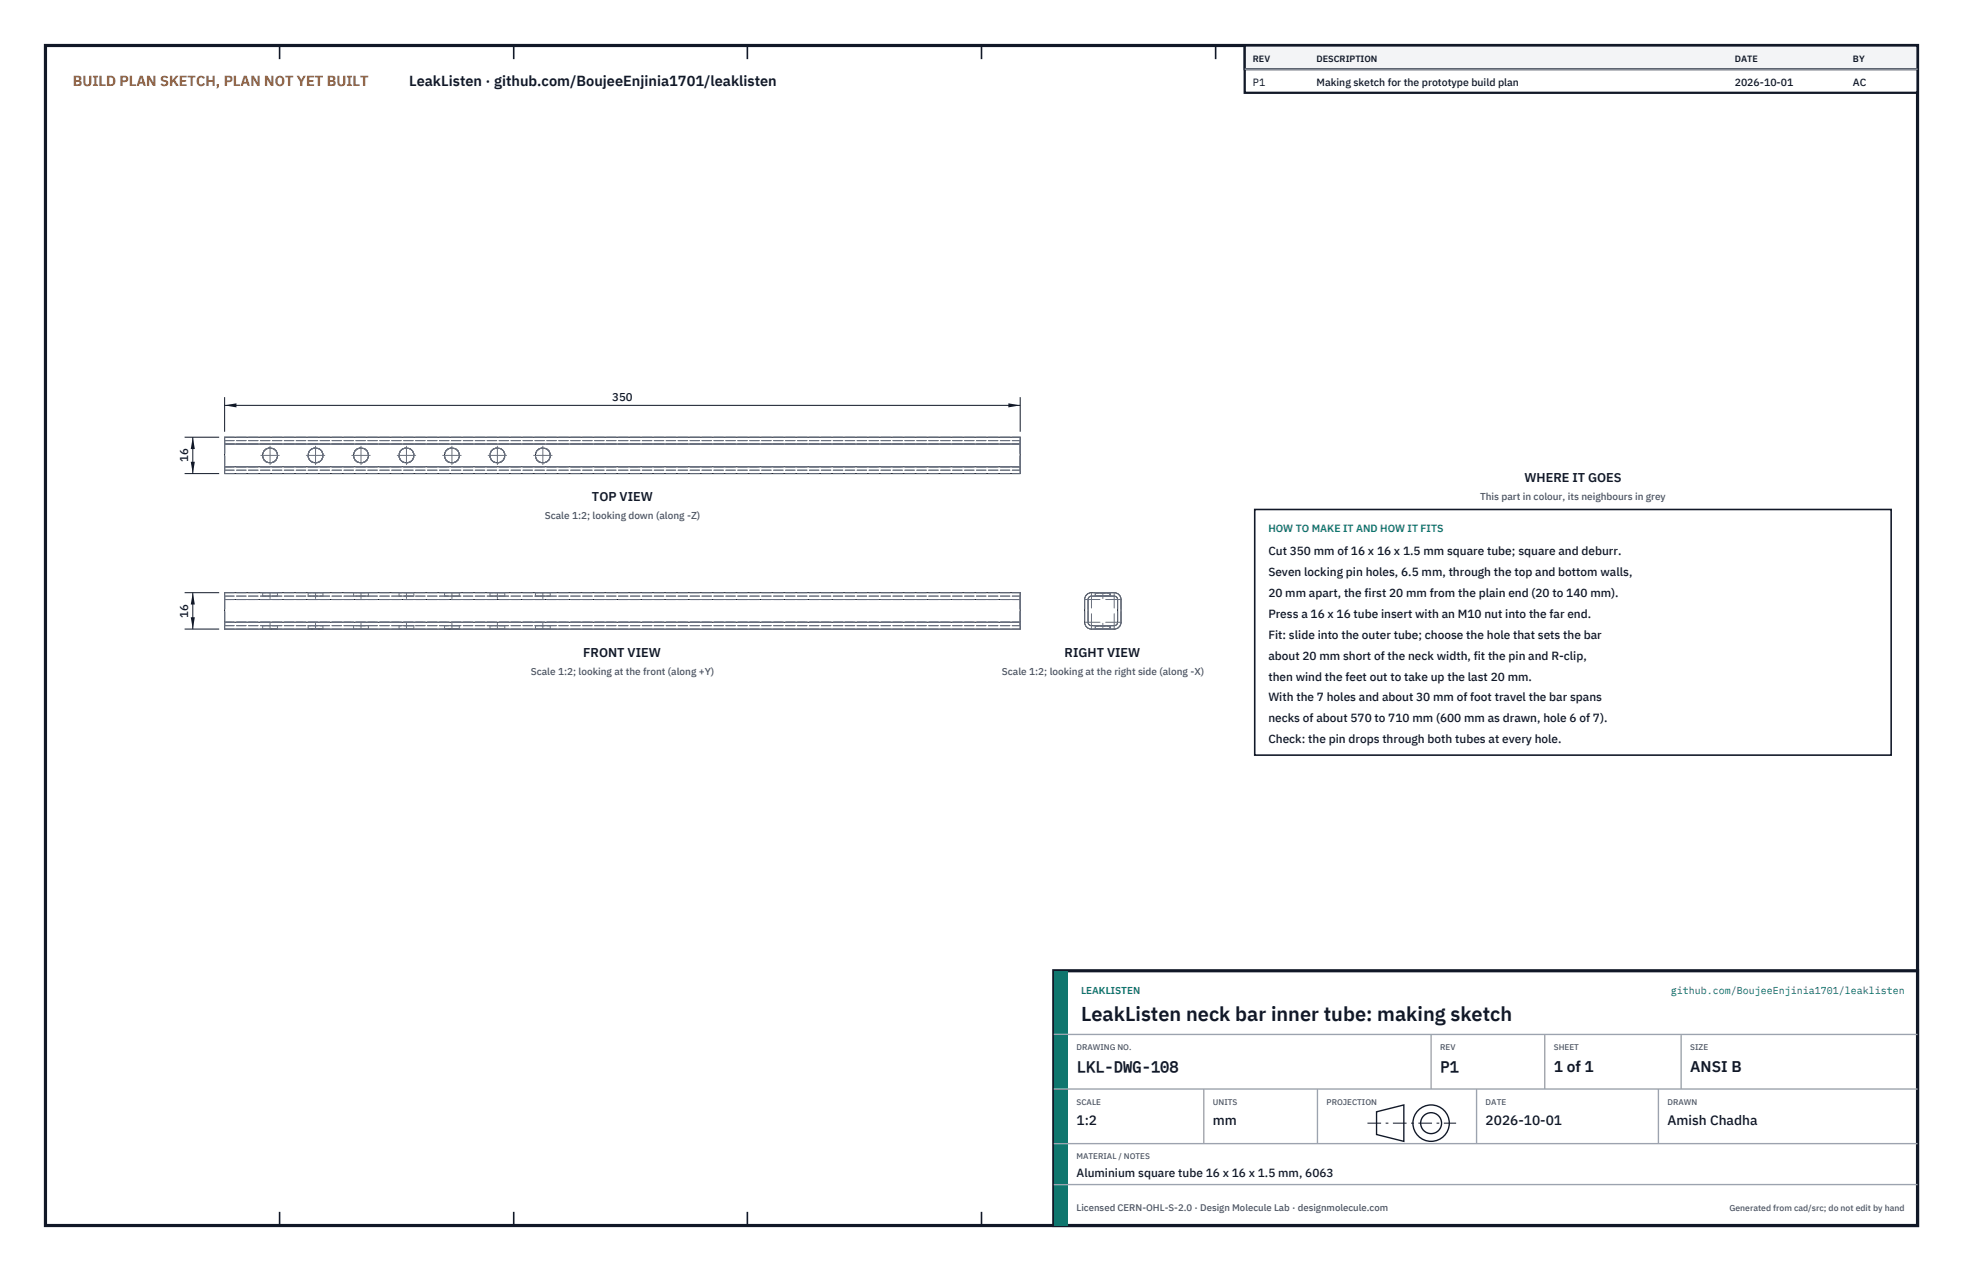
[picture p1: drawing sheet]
<svg xmlns="http://www.w3.org/2000/svg" width="432mm" height="279mm" viewBox="0 0 432 279" stroke-linecap="round" stroke-linejoin="round" font-family="sans-serif">
<defs><g id="words">
<text font-size="4.4" fill="#111827" x="237.8" y="224.4">LeakListen neck bar inner tube: making sketch</text>
<g font-size="3.4" fill="#111827">
<text x="236.8" y="235.6">LKL-DWG-108</text>
<text x="316.8" y="235.6">P1</text>
<text x="341.8" y="235.6">1 of 1</text>
<text x="371.8" y="235.6">ANSI B</text>
</g>
<text font-size="3.2" fill="#b45309" x="16" y="19">BUILD PLAN SKETCH, PLAN NOT YET BUILT</text>
<text font-size="3.2" fill="#111827" x="90" y="19">LeakListen · github.com/BoujeeEnjinia1701/leaklisten</text>
<g font-size="3" fill="#111827">
<text x="236.8" y="247.2">1:2</text>
<text x="266.8" y="247.2">mm</text>
<text x="326.8" y="247.2">2026-10-01</text>
<text x="366.8" y="247.2">Amish Chadha</text>
</g>
<g font-size="2.8" fill="#111827">
<text x="335.3" y="106">WHERE IT GOES</text>
<text x="130.2" y="110.2">TOP VIEW</text>
<text x="128.3" y="144.4">FRONT VIEW</text>
<text x="234.2" y="144.4">RIGHT VIEW</text>
</g>
<g font-size="2.6" fill="#111827">
<text x="279" y="122">Cut 350 mm of 16 x 16 x 1.5 mm square tube; square and deburr.</text>
<text x="279" y="126.6">Seven locking pin holes, 6.5 mm, through the top and bottom walls,</text>
<text x="279" y="131.2">20 mm apart, the first 20 mm from the plain end (20 to 140 mm).</text>
<text x="279" y="135.8">Press a 16 x 16 tube insert with an M10 nut into the far end.</text>
<text x="279" y="140.4">Fit: slide into the outer tube; choose the hole that sets the bar</text>
<text x="279" y="145">about 20 mm short of the neck width, fit the pin and R-clip,</text>
<text x="279" y="149.6">then wind the feet out to take up the last 20 mm.</text>
<text x="279" y="154.2">With the 7 holes and about 30 mm of foot travel the bar spans</text>
<text x="279" y="158.8">necks of about 570 to 710 mm (600 mm as drawn, hole 6 of 7).</text>
<text x="279" y="163.4">Check: the pin drops through both tubes at every hole.</text>
<text x="236.8" y="258.8">Aluminium square tube 16 x 16 x 1.5 mm, 6063</text>
</g>
<g font-size="2.5" fill="#111827">
<text x="134.7" y="88.1">350</text>
<text x="41.4" y="101.6" transform="rotate(-90 41.4 101.6)">16</text>
<text x="41.4" y="135.8" transform="rotate(-90 41.4 135.8)">16</text>
</g>
<g font-size="2.3" fill="#111827">
<text x="275.6" y="18.8">P1</text>
<text x="289.6" y="18.8">Making sketch for the prototype build plan</text>
<text x="381.6" y="18.8">2026-10-01</text>
<text x="407.6" y="18.8">AC</text>
</g>
<text font-size="2.3" fill="#0f766e" x="279" y="117">HOW TO MAKE IT AND HOW IT FITS</text>
<g font-size="2.2" fill="#4b5563">
<text x="325.6" y="110">This part in colour, its neighbours in grey</text>
<text x="119.8" y="114.2">Scale 1:2; looking down (along -Z)</text>
<text x="116.7" y="148.4">Scale 1:2; looking at the front (along +Y)</text>
<text x="220.4" y="148.4">Scale 1:2; looking at the right side (along -X)</text>
</g>
<g font-size="2.2" fill="#0f766e">
<text x="237.8" y="218.4">LEAKLISTEN</text>
<text x="367.5" y="218.4">github.com/BoujeeEnjinia1701/leaklisten</text>
</g>
<text font-size="2.1" fill="#4b5563" x="236.8" y="266.2">Licensed CERN-OHL-S-2.0 · Design Molecule Lab · designmolecule.com</text>
<g font-size="2" fill="#111827">
<text x="275.6" y="13.6">REV</text>
<text x="289.6" y="13.6">DESCRIPTION</text>
<text x="381.6" y="13.6">DATE</text>
<text x="407.6" y="13.6">BY</text>
</g>
<text font-size="1.9" fill="#4b5563" x="380.4" y="266.2">Generated from cad/src; do not edit by hand</text>
<g font-size="1.8" fill="#4b5563">
<text x="236.8" y="230.8">DRAWING NO.</text>
<text x="316.8" y="230.8">REV</text>
<text x="341.8" y="230.8">SHEET</text>
<text x="371.8" y="230.8">SIZE</text>
<text x="236.8" y="242.8">SCALE</text>
<text x="266.8" y="242.8">UNITS</text>
<text x="291.8" y="242.8">PROJECTION</text>
<text x="326.8" y="242.8">DATE</text>
<text x="366.8" y="242.8">DRAWN</text>
<text x="236.8" y="254.8">MATERIAL / NOTES</text>
</g>
</g></defs>
<path d="M10 10h411.8v259.4h-411.8z" fill="none" stroke="#111827" stroke-width=".7" stroke-linecap="butt"/>
<g fill="none" stroke="#111827" stroke-width=".35">
<path d="M61.5 10v3M113 10v3M164.4 10v3M215.9 10v3M267.4 10v3M318.9 10v3M370.3 10v3M61.5 266.4v3M113 266.4v3M164.4 266.4v3M215.9 266.4v3M267.4 266.4v3"/>
<path d="M318.9 266.4v3M370.3 266.4v3"/>
</g>
<g fill="none" stroke="#111727" stroke-width=".22">
<path d="M49.4 97.6v-1.5h175v1.5M49.4 97.6v5M49.4 97.6h175M224.4 97.6v5M49.4 102.6v1.5h175v-1.5M49.4 102.6h175M49.4 136.8v1.5h175v-1.5M49.4 136.8v-6.5h175v6.5M49.4 131.8h175M49.4 136.8h175M67.8 138.3h1.6M97.8 138.3h1.6"/>
<path d="M239.2 130.6l.9-.3h5a1.5 1.5 0 0 1 1.5 1.5v5a1.5 1.5 0 0 1-1.5 1.5h-5a1.5 1.5 0 0 1-1.5-1.5v-5l.1-.5zM239.6 131.3l.5-.3h5a.75 .75 0 0 1 .7 .8v5a.75 .75 0 0 1-.7 .7h-5a.75 .75 0 0 1-.8-.7v-5z"/>
<circle cx="59.4" cy="100.1" r="1.64"/>
<circle cx="69.4" cy="100.1" r="1.64"/>
<circle cx="79.4" cy="100.1" r="1.64"/>
<circle cx="89.4" cy="100.1" r="1.64"/>
<circle cx="99.4" cy="100.1" r="1.64"/>
<circle cx="109.4" cy="100.1" r="1.64"/>
<circle cx="119.4" cy="100.1" r="1.64"/>
</g>
<g fill="none" stroke="#6a7180" stroke-width=".22" stroke-dasharray="2.1 .5">
<path d="M49.4 96.1h175M49.4 96.1v1.5M49.4 97.6v5M49.4 97.6v-.7M49.4 96.9v.7M49.4 96.9h175M49.4 97.6h175M224.4 96.1v1.5M224.4 97.6v5M224.4 97.6v-.7M224.4 96.9v.7M49.4 102.6v1.5"/>
<path d="M49.4 103.4v-.8M49.4 102.6v.8M49.4 104.1h175M49.4 103.4h175M49.4 102.6h175M224.4 102.6v1.5M224.4 103.4v-.8M224.4 102.6v.8M49.4 131.8v5M49.4 130.3h175M49.4 130.3v1.5M49.4 138.3h175"/>
<path d="M49.4 136.8v1.5M49.4 131v.8M49.4 131.8v-.8M49.4 137.5v-.7M49.4 136.8v.7M49.4 131h175M49.4 137.5h175M49.4 131.8h175M49.4 136.8h175M57.8 130.3h1.6M57.8 138.3h1.6M57.8 131h1.6"/>
<path d="M57.8 137.5h1.6M57.8 131v-.7M57.8 138.3v-.8M59.4 130.3h1.6M59.4 131h1.6M59.4 137.5h1.6M61 130.3h-3.2M61 138.3h-3.2M61 131h-3.2M61 137.5h-3.2M61 131v-.7M61 138.3v-.8"/>
<path d="M67.8 130.3h1.6M67.8 131h1.6M67.8 137.5h1.6M67.8 131v-.7M67.8 138.3v-.8M69.4 130.3h1.6M69.4 131h1.6M69.4 137.5h1.6M71 130.3h-3.2M71 138.3h-3.2M71 131h-3.2M71 137.5h-3.2"/>
<path d="M71 131v-.7M71 138.3v-.8M77.8 130.3h1.6M77.8 138.3h1.6M77.8 131h1.6M77.8 137.5h1.6M77.8 131v-.7M77.8 138.3v-.8M79.4 130.3h1.6M79.4 138.3h1.6M79.4 131h1.6M79.4 137.5h1.6"/>
<path d="M81 130.3h-3.2M81 138.3h-3.2M81 131h-3.2M81 137.5h-3.2M81 131v-.7M81 138.3v-.8M87.8 130.3h1.6M87.8 138.3h1.6M87.8 131h1.6M87.8 137.5h1.6M87.8 131v-.7M87.8 138.3v-.8"/>
<path d="M89.4 130.3h1.6M89.4 138.3h1.6M89.4 131h1.6M89.4 137.5h1.6M91 130.3h-3.2M91 138.3h-3.2M91 131h-3.2M91 137.5h-3.2M91 131v-.7M91 138.3v-.8M97.8 130.3h1.6M97.8 131h1.6"/>
<path d="M97.8 137.5h1.6M97.8 131v-.7M97.8 138.3v-.8M99.4 130.3h1.6M99.4 131h1.6M99.4 137.5h1.6M101 130.3h-3.2M101 138.3h-3.2M101 131h-3.2M101 137.5h-3.2M101 131v-.7M101 138.3v-.8"/>
<path d="M107.8 130.3h1.6M107.8 138.3h1.6M107.8 131h1.6M107.8 137.5h1.6M107.8 131v-.7M107.8 138.3v-.8M109.4 130.3h1.6M109.4 138.3h1.6M109.4 131h1.6M109.4 137.5h1.6M111 130.3h-3.2M111 138.3h-3.2"/>
<path d="M111 131h-3.2M111 137.5h-3.2M111 131v-.7M111 138.3v-.8M117.8 130.3h1.6M117.8 138.3h1.6M117.8 131h1.6M117.8 137.5h1.6M117.8 131v-.7M117.8 138.3v-.8M119.4 130.3h1.6M119.4 138.3h1.6"/>
<path d="M119.4 131h1.6M119.4 137.5h1.6M121 130.3h-3.2M121 138.3h-3.2M121 131h-3.2M121 137.5h-3.2M121 131v-.7M121 138.3v-.8M224.4 131.8v5M224.4 130.3v1.5M224.4 136.8v1.5M224.4 131v.8"/>
<path d="M224.4 131.8v-.8M224.4 137.5v-.7M224.4 136.8v.7M238.6 131.8a1.5 1.5 0 0 1 1.5-1.5M238.6 131.8v5M239.3 131.8a.75 .75 0 0 1 .8-.8M239.3 131.8v5M240.1 138.3a1.5 1.5 0 0 1-1.5-1.5M240.1 137.5a.75 .75 0 0 1-.8-.7M241 130.3h3.2M241 138.3h3.2M241 131h3.2"/>
<path d="M241 137.5h3.2M241 131v-.7M241 138.3v-.8M244.2 130.3h-3.2M244.2 138.3h-3.2M244.2 131h-3.2M244.2 137.5h-3.2M244.2 131v-.7M244.2 138.3v-.8M245.1 130.3a1.5 1.5 0 0 1 1.5 1.5M245.1 130.3h-5M245.1 138.3h-5"/>
<path d="M245.1 131a.75 .75 0 0 1 .7 .8M245.1 131h-5M245.1 137.5h-5M245.8 136.8a.75 .75 0 0 1-.7 .7M245.8 131.8v5M246.6 131.8v5M246.6 136.8a1.5 1.5 0 0 1-1.5 1.5"/>
<circle cx="59.4" cy="100.1" r="1.64"/>
<circle cx="69.4" cy="100.1" r="1.64"/>
<circle cx="79.4" cy="100.1" r="1.64"/>
<circle cx="89.4" cy="100.1" r="1.64"/>
<circle cx="99.4" cy="100.1" r="1.64"/>
<circle cx="109.4" cy="100.1" r="1.64"/>
<circle cx="119.4" cy="100.1" r="1.64"/>
</g>
<g fill="none" stroke="#6a7180" stroke-width=".22" stroke-dasharray="4.2 .5 0 .5">
<path d="M224.4 97.6h-175M57.4 100.1h4M59.4 102.1v-4M67.4 100.1h4M69.4 102.1v-4M77.4 100.1h4M79.4 102.1v-4M87.4 100.1h4M89.4 102.1v-4M97.4 100.1h4M99.4 102.1v-4M107.4 100.1h4"/>
<path d="M109.4 102.1v-4M117.4 100.1h4M119.4 102.1v-4M224.4 102.6h-175M59.4 138.3v-1.3M59.4 131.6v-1.3M69.4 138.3v-1.3M69.4 131.6v-1.3M79.4 138.3v-1.3M79.4 131.6v-1.3M89.4 138.3v-1.3M89.4 131.6v-1.3"/>
<path d="M99.4 138.3v-1.3M99.4 131.6v-1.3M109.4 138.3v-1.3M109.4 131.6v-1.3M119.4 138.3v-1.3M119.4 131.6v-1.3M224.4 136.8h-175M224.4 131.8h-175M238.6 136.8h3.4M238.6 131.8h3.4M240.1 138.3v-3.4M240.1 133.7v-3.4"/>
<path d="M242.6 138.3v-1.3M242.6 131.6v-1.3M243.2 136.8h3.4M243.2 131.8h3.4M245.1 138.3v-3.4M245.1 133.7v-3.4"/>
</g>
<path d="M49.4 87.3v7.6M49.4 89.1h175M224.4 87.3v7.6" fill="none" stroke="#111827" stroke-width=".22"/>
<path d="M49.4 89.1l2.6-.4v.9zM221.8 88.7v.9l2.6-.5z" fill="#111827"/>
<path d="M40.6 96.1h7.6M42.4 96.1v8M40.6 104.1h7.6" fill="none" stroke="#111827" stroke-width=".22"/>
<path d="M42.4 96.1l-.4 2.6h.9zM42 101.5h.9l-.5 2.6z" fill="#111827"/>
<path d="M40.6 130.3h7.6M40.6 138.3h7.6M42.4 130.3v8" fill="none" stroke="#111827" stroke-width=".22"/>
<path d="M42.4 130.3l-.4 2.6h.9zM42 135.7h.9l-.5 2.6z" fill="#111827"/>
<path d="M276 112h140v54h-140z" fill="#fff" stroke="#111827" stroke-width=".35"/>
<path d="M273.8 10h148v10.4h-148z" fill="#fff" stroke="#111827" stroke-width=".5"/>
<path d="M273.8 10h148v5.2h-148z" fill="#f3f4f6" stroke="#111827" stroke-width=".5"/>
<path d="M273.8 15.2h148" fill="none" stroke="#9ca3af" stroke-width=".3"/>
<path d="M231.8 213.4h190v56h-190z" fill="#fff" stroke="#111827" stroke-width=".7" stroke-linecap="butt"/>
<path d="M231.8 213.4h3v56h-3z" fill="#0f766e"/>
<path d="M231.8 227.4h190M231.8 239.4h190M264.8 239.4v12M289.8 239.4v12M314.8 227.4v12M324.8 239.4v12M339.8 227.4v12M364.8 239.4v12M369.8 227.4v12M231.8 251.4h190M231.8 260.4h190" fill="none" stroke="#9ca3af" stroke-width=".3"/>
<g fill="none" stroke="#111827" stroke-width=".3">
<path d="M302.8 244.4l6-1.5v8l-6-1.5z"/>
<circle cx="314.8" cy="246.9" r="4"/>
<circle cx="314.8" cy="246.9" r="2.3"/>
</g>
<path d="M300.8 246.9h19.5" fill="none" stroke="#111827" stroke-width=".22" stroke-dasharray="3 1 .6 1" stroke-linecap="butt"/>
<use href="#words"/>
</svg>
